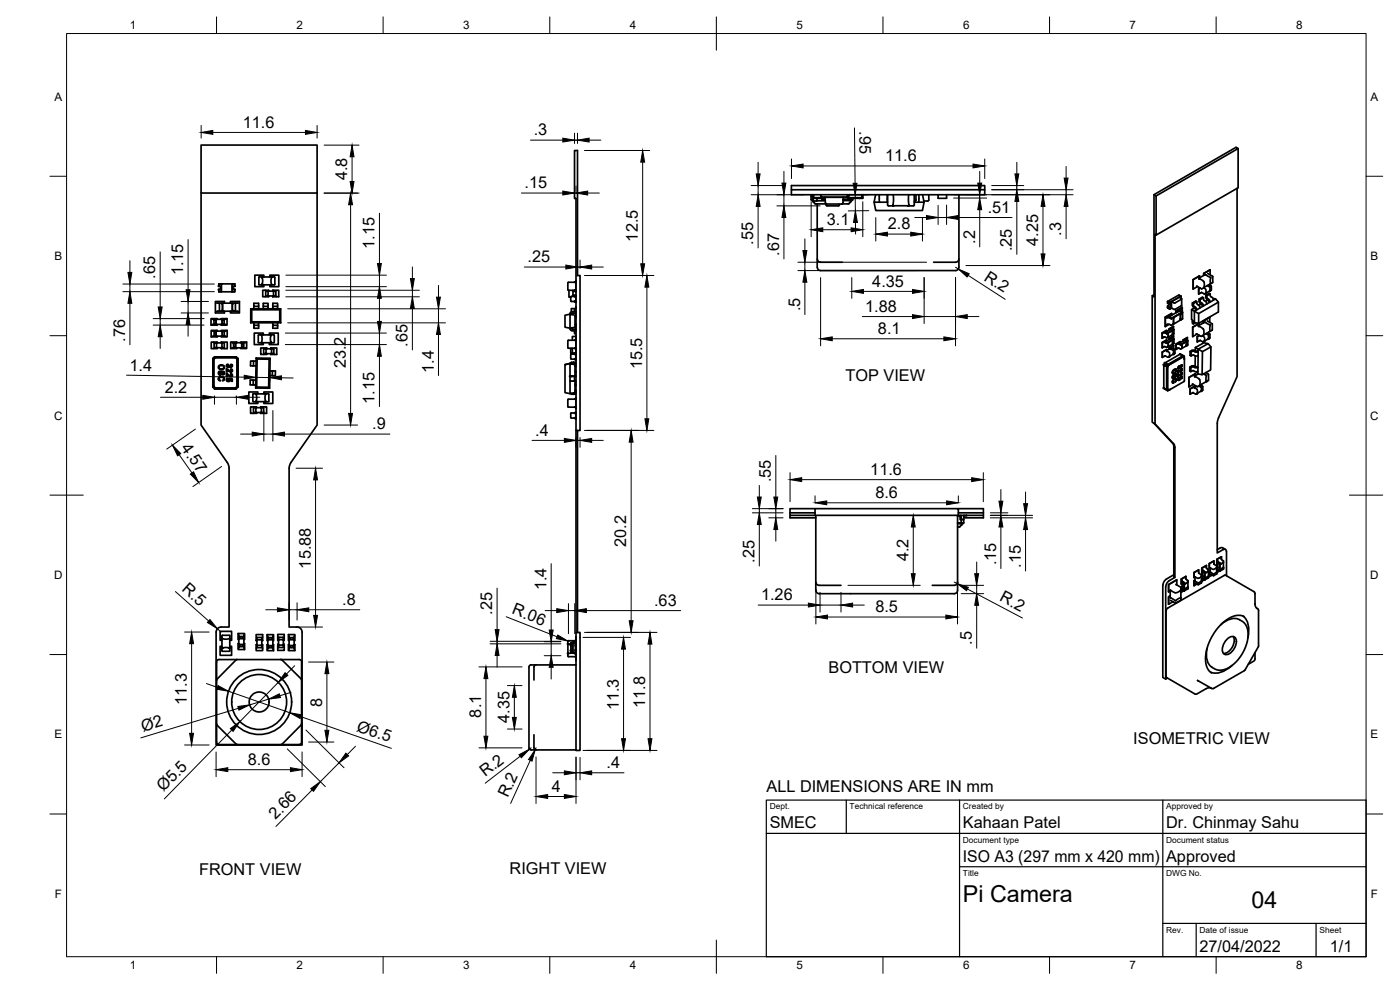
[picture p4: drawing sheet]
<svg xmlns="http://www.w3.org/2000/svg" width="420mm" height="297mm" viewBox="0 0 420 297" stroke-linecap="round" stroke-linejoin="round" font-family="sans-serif">
<defs><g id="words">
<g font-size="7">
<text x="289" y="270.6">Pi Camera</text>
<text x="375.6" y="272.3">04</text>
</g>
<g font-size="4.9">
<text x="72.9" y="38.3">11.6</text>
<text x="160.2" y="40.6">.3</text>
<text x="257.9" y="39.3" transform="rotate(89 257.9 39.3)">.95</text>
<text x="265.6" y="48.3">11.6</text>
<text x="104.2" y="54.1" transform="rotate(-90 104.2 54.1)">4.8</text>
<text x="157.4" y="56.5">.15</text>
<text x="296.4" y="63.8">.51</text>
<text x="248.1" y="67.5">3.1</text>
<text x="266.5" y="68.8">2.8</text>
<text x="318.5" y="70.7" transform="rotate(-90 318.5 70.7)">.3</text>
<text x="112.4" y="74.7" transform="rotate(-90 112.4 74.7)">1.15</text>
<text x="191.4" y="72.5" transform="rotate(-90 191.4 72.5)">12.5</text>
<text x="226.1" y="73.4" transform="rotate(-90 226.1 73.4)">.55</text>
<text x="233.8" y="76.7" transform="rotate(-90 233.8 76.7)">.67</text>
<text x="292.6" y="73.1" transform="rotate(-90 292.6 73.1)">.2</text>
<text x="303.7" y="75.4" transform="rotate(-90 303.7 75.4)">.25</text>
<text x="311.6" y="73.8" transform="rotate(-90 311.6 73.8)">4.25</text>
<text x="46.6" y="83.6" transform="rotate(-90 46.6 83.6)">.65</text>
<text x="55" y="82.6" transform="rotate(-90 55 82.6)">1.15</text>
<text x="158.3" y="78.7">.25</text>
<text x="295.1" y="83.9" transform="rotate(33 295.1 83.9)">R.2</text>
<text x="261.8" y="86">4.35</text>
<text x="240.1" y="93.5" transform="rotate(-90 240.1 93.5)">.5</text>
<text x="259.7" y="93.5">1.88</text>
<text x="263.5" y="100.2">8.1</text>
<text x="37.5" y="102.5" transform="rotate(-90 37.5 102.5)">.76</text>
<text x="122.3" y="104" transform="rotate(-90 122.3 104)">.65</text>
<text x="38.9" y="111.2" transform="rotate(1 38.9 111.2)">1.4</text>
<text x="103.8" y="110.5" transform="rotate(-90 103.8 110.5)">23.2</text>
<text x="130.2" y="111.8" transform="rotate(-90 130.2 111.8)">1.4</text>
<text x="192.7" y="110.8" transform="rotate(-90 192.7 110.8)">15.5</text>
<text x="49.4" y="117.8">2.2</text>
<text x="253.7" y="114.2">TOP VIEW</text>
<text x="112.4" y="121.1" transform="rotate(-90 112.4 121.1)">1.15</text>
<text x="111.7" y="128.8">.9</text>
<text x="160.6" y="130.7">.4</text>
<text x="54.2" y="134.5" transform="rotate(55 54.2 134.5)">4.57</text>
<text x="261.2" y="142.5">11.6</text>
<text x="231.4" y="144.7" transform="rotate(-90 231.4 144.7)">.55</text>
<text x="262.7" y="149.4">8.6</text>
<text x="188" y="164.2" transform="rotate(-90 188 164.2)">20.2</text>
<text x="93.2" y="170.6" transform="rotate(-90 93.2 170.6)">15.88</text>
<text x="226.4" y="168.9" transform="rotate(-90 226.4 168.9)">.25</text>
<text x="272.7" y="168.4" transform="rotate(-90 272.7 168.4)">4.2</text>
<text x="298.9" y="169.6" transform="rotate(-90 298.9 169.6)">.15</text>
<text x="306.3" y="170.4" transform="rotate(-90 306.3 170.4)">.15</text>
<text x="54.4" y="177.1" transform="rotate(42 54.4 177.1)">R.5</text>
<text x="164" y="177.1" transform="rotate(-90 164 177.1)">1.4</text>
<text x="102.7" y="181.5">.8</text>
<text x="147.7" y="184.5" transform="rotate(-90 147.7 184.5)">.25</text>
<text x="153.4" y="184.1" transform="rotate(22 153.4 184.1)">R.06</text>
<text x="196.3" y="181.7">.63</text>
<text x="228.4" y="180.1">1.26</text>
<text x="262.7" y="183.7">8.5</text>
<text x="299.8" y="180.1" transform="rotate(28 299.8 180.1)">R.2</text>
<text x="291.7" y="193.5" transform="rotate(-90 291.7 193.5)">.5</text>
<text x="248.6" y="202">BOTTOM VIEW</text>
<text x="56" y="211.5" transform="rotate(-90 56 211.5)">11.3</text>
<text x="96.6" y="212" transform="rotate(-90 96.6 212)">8</text>
<text x="144.4" y="215.3" transform="rotate(-90 144.4 215.3)">8.1</text>
<text x="185.7" y="213.1" transform="rotate(-90 185.7 213.1)">11.3</text>
<text x="193.6" y="212.4" transform="rotate(-90 193.6 212.4)">11.8</text>
<text x="43" y="219.6" transform="rotate(-17 43 219.6)">Ø2</text>
<text x="106.8" y="219.2" transform="rotate(19 106.8 219.2)">Ø6.5</text>
<text x="152.9" y="216.9" transform="rotate(-90 152.9 216.9)">4.35</text>
<text x="340.1" y="223.2">ISOMETRIC VIEW</text>
<text x="74.4" y="229.5">8.6</text>
<text x="145.6" y="233.3" transform="rotate(-38 145.6 233.3)">R.2</text>
<text x="182" y="230.5">.4</text>
<text x="49.1" y="237.8" transform="rotate(-46 49.1 237.8)">Ø5.5</text>
<text x="152.4" y="239.6" transform="rotate(-65 152.4 239.6)">R.2</text>
<text x="165.6" y="237.6">4</text>
<text x="230" y="237.7">ALL DIMENSIONS ARE IN mm</text>
<text x="82.6" y="246.1" transform="rotate(-45 82.6 246.1)">2.66</text>
<text x="231" y="248.5">SMEC</text>
<text x="289" y="248.5">Kahaan Patel</text>
<text x="350" y="248.5">Dr. Chinmay Sahu</text>
<text x="59.8" y="262.5">FRONT VIEW</text>
<text x="153" y="262.2">RIGHT VIEW</text>
<text x="289" y="258.6">ISO A3 (297 mm x 420 mm)</text>
<text x="350" y="258.6">Approved</text>
<text x="360" y="285.5">27/04/2022</text>
<text x="399.1" y="285.7">1/1</text>
</g>
<g font-size="3.5">
<text x="39" y="8.8">1</text>
<text x="89" y="8.8">2</text>
<text x="139" y="8.8">3</text>
<text x="189" y="8.8">4</text>
<text x="239" y="8.8">5</text>
<text x="289" y="8.8">6</text>
<text x="339" y="8.8">7</text>
<text x="389" y="8.8">8</text>
<text x="16.3" y="30.2">A</text>
<text x="411.3" y="30.2">A</text>
<text x="16.3" y="78">B</text>
<text x="411.3" y="78">B</text>
<text x="16.2" y="125.9">C</text>
<text x="411.2" y="125.9">C</text>
<text x="16.2" y="173.7">D</text>
<text x="411.2" y="173.7">D</text>
<text x="16.3" y="221.6">E</text>
<text x="411.3" y="221.6">E</text>
<text x="16.4" y="269.4">F</text>
<text x="411.4" y="269.4">F</text>
<text x="39" y="290.8">1</text>
<text x="89" y="290.8">2</text>
<text x="139" y="290.8">3</text>
<text x="189" y="290.8">4</text>
<text x="239" y="290.8">5</text>
<text x="289" y="290.8">6</text>
<text x="339" y="290.8">7</text>
<text x="389" y="290.8">8</text>
</g>
<g font-size="2.5">
<text x="231" y="242.9">Dept.</text>
<text x="255" y="242.9">Technical reference</text>
<text x="289" y="242.9">Created by</text>
<text x="350" y="242.9">Approved by</text>
<text x="289" y="252.8">Document type</text>
<text x="350" y="252.8">Document status</text>
<text x="289" y="262.9">Title</text>
<text x="350" y="262.9">DWG No.</text>
<text x="350" y="279.9">Rev.</text>
<text x="360" y="279.9">Date of issue</text>
<text x="396" y="279.9">Sheet</text>
</g>
</g></defs>
<!-- layer: Visible -->
<g fill="none" stroke="#000" stroke-width=".51">
<path d="M60.3 57.9v69.6l7.9 11.3 .5 1.7v47.6h-2.3M60.3 43.5h34.9v14.4h-34.9zM95.2 57.9v69.6l-7.9 11.3-.5 1.7M237.5 56.9v-1.2h58v2.7h-58v-1.5h58M243.4 58.4v.5h.6h-.6v1M243.9 58.4l.2 1.1M244 59.5l.2 .8 1-.1M244 59.9h-.6l.7 .3M244.1 59.5h.7M245 59.5l-.9-.2v-.9v.9h2.6h-1.8l.1 .2h1.7M245.3 59.5l-.2 .7h2.6M246.3 58.4v.8h1.3"/>
<path d="M246.4 58.4v.8h7.9v-.8v.8h-1.2M246.7 59.2v.8h.9M246.9 59.2v.6h.7h-.7zM247.6 59.2h5.5l-.2 1.8-.3 .2h-4.7zM247.6 59.2h.1M254.7 59.3h4v-.9v.9h-.7v.2h.7M254.7 59.3h3.3l-.1 .2h-3.1zM254.7 59.9h.5l-.2 .3h-2M254.7 59.5h.1M254.7 59.3v.6M254.7 59.9l-1.4 .1v-.2h1.2v-1.4v1.4h-1.5h.3l-.3 .2M255 58.4l-.3 .9"/>
<path d="M255.2 59.5v.4h.7l-.2 .3h-.7M255.9 59.5v.4M257.9 59.5h.1M258.9 58.4v1.1h-.2zM262.8 58.4l-.5 2.3h1.6M263.9 58.4v2.3h2.4v-2.3M266.4 58.4v3.1l.3 .3M268.1 58.4l-.1 3.3M272.7 58.4l.1 3.3M274.4 58.4v3.2l-1.9 .2M274.9 58.4v1.6l-.1 .3h-.4M275.8 58.4v2.3h-1.4"/>
<path d="M276.9 58.4l.4 2.3h-1.5M278.7 58.4v1.8l-1.4 .1M281.5 58.4v1.1h2.6v-1.1M287.8 58.4v21a1.45 1.45 0 0 1-1 1.8h-40.5M346.3 58.4l.7 .4v11.7l-.4-.1v56.8l5.6 5.9M347 58.8l24.6-14.2-.7-.4-24.6 14.2v30.6l-.5-.3v38l.5 .3M371.3 56.5v56.5l-5.6 12.3-.4 1.7M371.6 44.6v11.7l-24.6 14.2M243.9 60.2l.3 .4M244.2 60.7l.5 .5h3.2v.4l.3 .2h3.4l.3-.3M245.3 61.2v18.2a1.44 1.44 0 0 0 1 1.8M245.3 77.7a1.01 1.01 0 0 0 1 1"/>
<path d="M246.3 78.7h6.5M251.9 61.2v.3M252.8 61.2h1.9M253.2 60h.1M255.2 60.7l-.5 .5M255.4 60.2v.2M255.4 60.4l-.2 .2M262.3 60.7l.5 2.5h14l.5-2.5M266.3 60.7h.1M266.7 61.8h1.6M268 61.7h.1M268 61.7h4.8"/>
<path d="M268.3 61.7v.1M272.5 61.7h.1M272.8 61.7h.1M287.8 77.7a1.06 1.06 0 0 1-1.3 1h-6.3M63.6 95.7l1.1 .1v1.5h-.5v-1.5M63.6 99.2l1.1 .1v1.6h-.4v-1.6M64.2 97.3l-.6 .1M64.7 97.3h.1M64.7 95.8h.1M64.7 99.3l.1 .3M64.7 95.8v.2M64.7 97.1v.2"/>
<path d="M65 90.9l1.7 .1v2.4h-.9v-2.4M65 97.3l.1 .1M65.1 95.7l-.1 .1M65.2 95.8v-.2h-1.9v1.9h1.9v-.2M65.2 99.3v-.2h-1.8v2h1.8v-.2M65.2 99.2l-.1 .1M65.7 87.5h.7v-2.3h-.7v.6a.53 .53 0 0 1 .5 .6 .53 .53 0 0 1-.5 .5v.7h.7M65.8 93.4l-.8 .1M66.3 95.8v-.2h1.8v1.9h-1.8v-.2M66.4 95.7v.1M66.4 99.3v-.2h1.8v2h-1.8v-.2M66.4 99.2l.1 .1"/>
<path d="M66.4 85.2h3.3v2.4h-3.3zM66.4 85.2h-.7M66.4 97.3v.1M66.7 93.4l.2 .1M66.7 95.8h-1.9v1.5h1.9M66.7 99.3h-1.8v1.6h1.8M66.7 95.8v1.5M66.7 97.3h.1M66.7 95.8h.1M66.7 91v.3M66.7 93.1v.3M66.7 95.8v.2"/>
<path d="M66.7 97.1v.2M66.8 99.3v1.6M66.8 99.3h.1M66.8 99.3v.3M66.8 95.8h.5v1.5h-.5l-.1-.2zM66.8 99.3h.5v1.6h-.5l-.1-.3zM66.9 90.9l-.2 .1M67.3 97.3l.6 .1M67.4 91v-.5h-2.8v3.4h2.8v-.5M67.9 95.7l-.6 .1M67.9 99.2l-.6 .1M69.2 91v-.5h2.7v3.4h-2.7v-.5"/>
<path d="M69.6 90.9l-2.8 .1v2.4l2.8 .1M69.7 85.2h.7l.1 .6a.54 .54 0 0 0-.6 .6 .54 .54 0 0 0 .5 .5v.6h-.7v-2.3h.7M69.8 91v2.4M69.8 93.4h.1M69.8 91h.1M69.8 91v.3M69.8 93.1v.3M69.8 91h.9v2.4h-.9l-.1-.3zM70.4 87.5l-.7 .1M70.7 93.4l.9 .1M71.6 90.9l-.9 .1M75.2 96.8v-4.1h9v4.1"/>
<path d="M75.2 92.7l.3 .2h8.4l.3-.2M75.2 96.8h9M75.5 92.9v3.6l-.3 .3M75.5 96.5h8.4M76.2 91.9v.8M76.2 96.8v.8h1.4v-.8M76.2 97.6v.9h1.4v-.9M77.6 91.9v-.9h-1.4v.9h1.4v.8M78.6 83.2h.1M78.7 83.3l.1 1.2-.2 1M78.7 83.1h-1v2.3h4.7v-2.3h-1M78.7 85.5h-.1"/>
<path d="M79 92.7v-.8h1.5v.8M79 91.9v-.9h1.5v.9M79.2 83.1v-.5h-2.7v3.4h2.7v-.5M79.7 88.6l.8 .2M80.4 87.5v1.1M80.4 87.3l-.6 .1-.1 1.3M80.5 87.3h.1M80.6 87.3v-.2h-1.8v1.9h1.8v-.2M81 83.1v-.5h2.7v3.4h-2.7v-.5M81.5 83.3l-.2 1.1 .2 .9M81.5 85.4l-.1 .1M81.5 83.2h-2.9"/>
<path d="M81.9 87.3v-.2h1.8v1.9h-1.8v-.2M81.9 92.7v-.8h1.4v.8M81.9 91.9v-.9h1.4v.9M81.9 96.8v.8h1.4v.9h-1.4v-.9M82.1 88.8h.1M82.1 87.3l.7 .1v1.3M82.1 87.3h-.1M82.1 87.3l-1.7 .2M82.1 87.3v1.3M82.1 88.7v.1M82.8 88.6l-.2 .2-2.2-.1M83.3 96.8v.8"/>
<path d="M83.9 92.9v3.6l.3 .3M170.4 84.9v2M170.4 86.9l.2 .2h2l.2 .3M170.8 87.1v2.1h.5M171.3 89.1v1.2l.2 .2M171.5 90.5h1M171.5 88.9h1M171.5 88.9l-.2 .2M171.5 98.4l.2 .3 1 .2 .2 .5M171.5 94.3v.1M171.7 99.2h.4M171.8 98.3v.5"/>
<path d="M172 87.1v1.8M172 87.4h.8M172 88.5h.9M172.1 99.2l.3 .3M172.4 99.5v.6h.5M172.4 93.2l-.1 .3-1.1 .2-.1 .6-1.5 .3v3.6l1.5 .3v-4.2l1.5 .3v3.6l-1.5 .3 .1 .5 .5 .2M172.5 90.5h.2zM172.5 90.5l.3 .2M172.5 88.9l.3-.2zM172.6 95l.2 .1M172.7 88.9h-.2M172.7 99h.1"/>
<path d="M172.8 97.3l-.2 .1M172.8 92.5l-1.3 .1v1M172.8 84.4l-.2 .3 .2-.3-.2 .3h-2l-.2 .2M172.8 99.2h.1M172.8 93.6l.1 1.9M172.8 90.7h.1M172.9 97.2l-.1 1.9M172.9 92.6h-.5v.6M172.9 84.2v3.4M172.9 88.7l-.1 2M172.9 92.1l-.1 .5M172.9 93.4l-.4 .5-.8 .1-.2 .3"/>
<path d="M346.3 88.4l-.5 .3M348.8 99.9v1.6M349 99.9l.9 .1M349.6 99.7l2-1.1 .6 .3-2 1.2zM349.8 100l.3 .1M350.1 99.4l-.5 .3 1 .4M350.1 99.4l-.1-.2-1.2 .7v1.6l.7-.4M350.1 99.2l-1.3 .7M350.1 99.3v.1M350.4 90.5l.6 .3 .6-.3-.6 .4zM350.4 90.5v.5l.6 .3M350.4 92.4h.1"/>
<path d="M350.4 92.4l.6 .3M350.4 90.5l.6 .3M350.5 99.9h.1M350.5 100l-.3 .1M350.7 95.1l3.3-1.9 .8 .5-3.3 1.9zM350.8 91.2l-.4 .6M350.9 98.7v.3v-.3l1.3-.8zM350.9 97.3l-1.2 .7M350.9 98.8l.1 .1M351 92.2v.5M351 92.2l-.6-.4v.5M351 98.9h.1"/>
<path d="M351 90.9v.4M351.1 91.3l.3 .3-.3 .6M351.1 98.9l.5-.3 .6 .3-.3 .2 .1 1.3M351.2 97.4l-.6-.1-.7 .2M351.3 94.8l-.6 .3 .8 .5 .5-.3 .2 .2M351.3 94.7v.1M351.3 94.6v.2M351.6 90.5v1.9l-.6 .3-.6-.4M351.6 92.4l-.6 .3M351.6 90.5l2.3-1.3 .7 .5-2 1.2zM351.6 92.4h.1M351.6 94.6v-.5l-1.9 1.1v2.8"/>
<path d="M351.6 94.1l-1.9 1.1v2.8M351.8 98.4l.5 .5-.3 .2M351.9 99.2l-1.3 .7v1.3l1.3-.8v-1.3l-1.4 .8M351.9 99.1l.1 .2M352 98.2l-.2 .2M352.1 95.3l-.6 .3-.5-.2h-1.1M352.1 95.5v1.8l-.5 .3-.4-.2M352.1 97.2h.1M352.1 97.9l.1 .9M352.3 98.9v1.2l-.3 .3M352.9 93.3v.5M353.2 93.5l.2 .1"/>
<path d="M353.4 93.6h.1M353.4 93.6l.6-.4 .8 .5-.5 .3v1.8M353.9 89.2l.5-.3zM354.3 94.1l-2.1 1.2v1.9l2.1-1.2-.1-2-2 1.3M354.3 95.8l.1 .2M354.3 96h.1M354.3 94l.1 .3M354.4 93v.3l.5 .4M354.4 88.9l-.6-.4-3.4 2M354.4 88.9l-3.4 1.9M354.4 88.9l-.1 .5M354.6 92.7l-.2 .3"/>
<path d="M354.6 89.7v2l-2 1.1-1-.4M354.8 92.2l-1.9 1.1v.6M354.8 92.2v1.4M354.8 92.2l-1.9 1.1M354.9 93.7l-.5 .3M354.9 95.7l-.5 .3M354.9 93.7v2M354.9 95.6v.1M357.6 92.9v2.9l.9 1M357.8 90.9l1.1-.6 .3 .2v.6l.7 .6 .2 .7M357.8 91.5v-.6l.4 .2v.5M357.8 96.4v.6l.4 .2 .1-.6"/>
<path d="M357.9 91.5l.4 .7M357.9 98.2l.1 2.8M357.9 96.2v.2M358 98.2l1.9-1.1-2 1.1v2.8M358.1 83.9v2.8M358.1 83.9l1.9-1.1-1.9 1.1v2.8l1.3-.7M358.2 91.6l.2 .3M358.3 92.3l.4 .2 .1 .4M358.4 92l.5 .3 .2 .5M358.8 96.9l-.6 .3M359.1 85.9l1.5 .8 .7-.4M359.1 92.9v.1"/>
<path d="M359.2 90.5l-1 .6M359.7 97.7v.1M359.7 97.8l1.5 1v1.7M359.7 94.1v2.9l-1.2-.2M359.9 89.7l1-.5 .3 .1 .1 .8 .4 .3M359.9 97.1v.5M360 82.8v.6M360.1 86.4l-.4 .2v1.6M360.2 86.4l-.5 .2 .1 1.6M360.2 90.4v-.5l-.3-.2v.9l.7 .7M360.2 90.4l.7 .7 .2 .7M360.5 91.2l-.7 .4"/>
<path d="M360.6 87.7l-.9 .5M360.6 91.2l.2 .5M361.2 89.3l-1 .6M361.2 82l2-1-2 1v.6zM361.2 86.3l.7 .6v1.1l-.4 .2-1-.5M361.5 96.7l-1.8 1M361.6 82.4l-1.8 1.1 1.5 1 .1 .9-.1 .9M361.6 96.7l-.2 .1M361.6 96.7l1.6 .9M361.7 90.4l.4 .8M361.7 82.4l-.2 .2M361.7 82.4l1.6 .9"/>
<path d="M361.9 88.6l1-.6 .3 .2v.5M362.3 89.9l.4 .3 .1 .4M362.3 85.7l.8 .5 .1 1-1.3 .8M362.4 96.3l1.4 1v1.7l-.6 .4M362.4 89.6l.5 .4 .2 .5M362.4 99.8l.6 .4M362.4 89.6l-.2-.8-.3-.2v.9l.4 .4M362.5 82l1.4 .9 .1 1.8M362.5 90.1l-.7 .4M362.7 99.6v.4M362.8 85.4l.8 .6M363 95.2l-1.9 1.1v.6"/>
<path d="M363.1 95.2v1.5M363.1 90.5v.2M363.2 85.2v.4M363.2 81v1.5M363.2 97.6v1.7M363.2 99.4l-2 1.1M363.2 88.2l-1 .6M363.2 97.6h.1M363.2 88.6l.2 .4M363.2 99.3v.1M363.3 83.4v1.7M363.3 85.1l-2 1.2"/>
<path d="M363.3 83.3v.1M363.3 85.1h.1M363.4 89l.6 .4 .2 .7M363.5 86v.9M363.6 86.9l-.5 .4M363.9 84.8l-.6 .3M364 84.7l-.1 .1M364 89.5l.8 .2-6.3 3.7-.9-.5 .9-.5M364.8 89.7l.9 1-6 3.4-1.2-.7v3.4M365.7 90.7v2.9l-6 3.4M63.9 107.5l.2 .2M63.9 107.5v8.7l.2-8.5"/>
<path d="M63.9 116.2l.5 .5M64.1 116.1l.4 .4M64.3 100.9l-.7 .1M64.3 107.1h6.7zM64.4 107.1l-.5 .4M64.4 107.5l.4-.1h5.7l.4 .1 .2 8.3-.2 .4-.4 .2h-5.7l-.4-.2-.2-.4v-7.8zM64.5 116.5l6.5 .2h-6.7zM64.5 107.2l-.4 .4M64.8 100.6l-.1 .3M64.9 102.9v1.4M64.9 102.9h1.8M65 102.9l-.7 .1v1.2l.7 .2"/>
<path d="M65 102.9h.1M65 104.3v.1M65.1 100.9l.1 .1M65.2 102.9v-.3h-1.8v2h1.8v-.3M65.6 113.3l.7-.3 .8 .2 .3 .7-.6 .4 .4-.6a.66 .66 0 0 0-.8-.6 .66 .66 0 0 0-.5 .9l.3 .1-.1 .2-.5-.3zM65.7 111.5l.4-.1-.4 .6 .3 .3h.3l.5-.9 .4 .1 .2 .5a.34 .34 0 0 1-.2 .3 .34 .34 0 0 1-.4 0l.4-.3-.2-.4-.3 .1-.4 .8h-.5l-.3-.4zM65.7 109.8l.4-.3h.8l.4 .4v.5l-.4 .4h-.9l-.4-.4zM65.8 109.9l.6-.2 .7 .2-.1 .6-.7 .2a.51 .51 0 0 1-.5-.8zM66.4 102.7l1.8-.1v2h-1.8v-.3M66.4 102.8v.1M66.4 102.7v.1M66.5 100.9l-.1 .1"/>
<path d="M66.6 104.4h.1M66.6 102.9h.7v1.4h-2.4M66.6 102.9h-.1M66.7 102.9v.1M66.7 104.2v.1M66.7 103v1.2M66.8 100.9h.1M66.8 100.6v.3M67.3 100.9l.6 .1M67.9 112.1l1.5 .7 .2-.3-.4-.2a.33 .33 0 0 1 .4 0 .33 .33 0 0 1 .2 .4l-.2 .3-.4 .1-1-.7v.7h-.3zM67.9 110.7l1.1 .7h.5l.1-.3-.4-.2a.34 .34 0 0 1 .5 0 .34 .34 0 0 1 0 .4l-.5 .3-1-.7v.7h-.3zM68 113.7l.4-.2-.3 .6 .5 .2 .3-.2-.1-.6 .9 .2v.7h-.2v-.6h-.4l-.2 .6h-.7l-.3-.2z"/>
<path d="M68.1 109.4l.3-.1-.3 .4 .2 .3h.4l.1-.4 .7 .3 .1-.2-.3-.4 .4 .2v.4l-.4 .3-.4-.3-.6 .3-.4-.3zM69.5 102.8h1.1v1.6h-.5v-1.6M70.1 104.4l-.6 .1M70.6 102.8l.1 .3M70.7 104.1l-.1 .3M70.8 107.2l.5 .4M70.9 104.4l.1 .1M71 107.1l.4 .4M71 102.8h-.1M71 102.8v-.2h-1.8v2h1.8v-.2M71.3 116.1l-.5 .4M71.4 107.5l-.2 .2"/>
<path d="M71.4 107.5v8.7l-.2-8.5M71.4 116.2l-.4 .5M72.2 102.8v-.2h1.8v2h-1.8v-.2M72.2 102.8h.1M72.3 104.4l-.1 .1M72.6 102.8h-1.9v1.6h1.9M72.6 102.8v1.6M72.6 104.4h.1M72.6 102.8h.1M72.6 102.8v.3M72.6 104.1v.3M72.7 102.8h.5v1.6h-.5l-.1-.3z"/>
<path d="M73.2 104.4l.5 .1M73.7 102.8h-.5M76 115.5h.7M76 114h-.9v1.5h.9v-1.5l.8 .1M76.1 108.3h-.9v1.5h.9M76.9 108.4l-.8-.1v1.5h.7M76.9 107.4l4.2 .1-.2 9-4.2-.1M76.9 107.4l.3 .3 3.6 .1M76.9 107.4l-.2 9M76.9 118.1l.1 1.2-.2 1.2 2.9-.1M76.9 118.1h.1M77.2 107.7l-.2 8.4"/>
<path d="M77.4 118.2v-.6h-2.7v3.5h2.7v-.6M77.5 100.7v2M77.5 102.7l.2 .2M77.7 100.5h4.4l.2 .1M77.7 100.5l-.2 .1M78.4 100.5h.2M78.5 102.7v.1M78.5 100.5v.1M78.5 100.6h.1M78.5 102.7h.1M78.5 100.6l.2 .8-.2 1.3M78.6 102.8l-.2 .1"/>
<path d="M79 100.5v-.6h-2.7v3.5h2.7v-.6M79.2 118.2v-.6h2.7v3.5h-2.7v-.6M79.6 118.2l.1 .1M79.7 118.3l-.2 .9 .2 1.2M79.7 118.3h.1M79.8 104.7h1.7v1.4h-1.7zM79.8 104.6l-.7 .2v1.2l.8 .1M79.8 104.6h.1M80.1 104.7v-.3h-1.8v1.9h1.8v-.2M80.6 116.2l-3.6-.1-.3 .3M80.8 100.5v-.6h2.7v3.5h-2.7v-.6M81 111.3h.8l-.1 1.4h-.7"/>
<path d="M81.1 107.5l-.3 .3-.2 8.4 .3 .3M81.2 102.8l.1 .1M81.3 104.7v-.3h1.8v1.9h-1.8v-.2M81.3 102.9h.1M81.3 100.6l-.1 .8 .1 1.3M81.3 100.5v.1M81.3 102.7v.1M81.3 102.7h.1M81.4 100.6h-.1M81.4 100.5h-.2M81.4 104.7h.8l-.1 1.4h-.6M81.4 106.1h.1"/>
<path d="M81.8 111.3h.9l-.1 1.4h-.9M82.3 100.7v2M82.3 102.7l-.2 .2h-4.4M170.4 102.3v2M170.4 119.9v2.1M170.4 104.3l.2 .2h2l.2 .3M170.6 102.1l-.2 .2M171.1 112.9h1.8h-.5M171.1 114.3h1.3M171.1 114.3v3.8l1.5-.3v-3.4M171.1 109l-1.5 .4v8.4l1.5 .3M171.1 109l-1.5 .4"/>
<path d="M171.1 109l1.5 .4M171.2 109h.2M171.2 109h-.1M171.4 109.1l.1-.4v.4M171.4 104.5l-.1 1.3 .2 .2M171.5 106h1M171.5 107.8h1M171.5 106.2h1M171.5 106.2l-.2 .2v1.2l.2 .1M171.5 112.9h.3M171.5 118v.3l-.1-.2M171.5 118.3h1.4"/>
<path d="M171.5 108.7h1.4M171.6 109.1h1.3M171.8 104.5v1.5h.9M172.1 117.9v.4M172.1 108.7v.6M172.1 112.9h.3M172.3 109.3h.6M172.4 117.8h.5M172.4 112.9v1.5h.5M172.5 106l.2 .1M172.5 107.8h.2zM172.5 106l.3 .1"/>
<path d="M172.5 107.8l.3 .2M172.5 106h.2M172.6 115.6l.3 .1h-.3M172.6 109.4l-1.5-.3v5.2M172.6 109.9h.3M172.6 109.4v3.5M172.6 117.7h.3M172.7 106.2h-.2M172.7 106.2l.1-.2-.3 .2M172.7 109.3v.6M172.7 111.4v1.5M172.7 114.4v1.2"/>
<path d="M172.7 117.1v.6M172.7 115.3h.2M172.7 111.7h.2M172.8 100.9l-1 .1v1.1M172.8 105l-.1 1M172.8 119.4l-.3 .4 .3-.4-.3 .4-1.9-.1-.2 .2M172.8 101.8l-.3 .3 .3-.3-.3 .3h-1.9M172.8 108h.1M172.9 100.7l-.1 .9M172.9 119.2v3.5M172.9 101.6v3.4M172.9 106l-.1 2"/>
<path d="M172.9 110h-.3M172.9 117.1h-.3M172.9 111.4h-.3M348.8 102.8v1.6M349 101.3l.5-.2 .6 .3M349 102.8l1.2 .2 .3-.2M349.2 109.4l.5 .3M349.2 116.4l.5 .4M349.3 116.3l-.1 .1M349.5 108.8l.5 .4M349.5 108.8l-.3 .6M349.5 104l-.7 .3"/>
<path d="M349.6 102.6l2-1.2 .6 .4-2 1.1zM349.6 106.8h.1M349.7 106.8l-.9 .4M349.7 116.8l.7 .4 .4-.2M349.7 109.7l-.4-.1v6.8l.4 .4M349.7 109.7l.4 .2M349.7 106.8l.7 .4M350 109.2l.4 .2M350 109.1l-.3 .6M350.1 102l-1.3 .8v1.5M350.1 102v.3M350.1 104.9v.1"/>
<path d="M350.1 104.9l-1.3 .7v1.6M350.1 105.2l.9 .7v1l-.4 .3M350.1 102.3l-.5 .3 1 .4M350.1 102.1l-1.3 .7M350.1 102.1v.2M350.1 105v.2M350.1 109.9l.2 .2M350.1 109.9v7.2l.2-.1v-6.9M350.1 104.9h.1M350.1 117l.4 .2M350.1 100.1h.1M350.3 116.9l.3 .2"/>
<path d="M350.4 109.4l4.7-2.7v.2l-4.5 2.6zM350.4 110.3v6.3M350.4 110.2l.5-.7 4-2.3 .5 .1v7l-4.2 2.5M350.4 116.6l.3 .4 .5-.2M350.5 109.4l-.4 .5M350.5 100.1l.1 .9-.5 .4M350.5 101.1l.1 .1M350.5 102.8h.1M350.5 102.9l.1 .9a.61 .61 0 0 1-.5 .4 .61 .61 0 0 1-.6-.2l-.5 .1M350.5 104h.1M350.6 107.2h-.1M350.6 109.5l-.3 .6"/>
<path d="M350.9 101.5v.3v-.3l1.3-.7zM350.9 104.4l.1 .1M351 101.6l.1 .1M351 104.5v.2M351 116.8h.2M351.1 101.7l.5-.3 .6 .4-.3 .3M351.1 101.7h.1M351.3 104.6l.9 .6M351.3 104.6l-1.2 .6M351.7 104.3l.9 .7v1l-.5 .3M351.9 100.3h.1M351.9 100.2l.1 .2"/>
<path d="M351.9 102.1l.1 1.1M351.9 102l-1.3 .8v1.2l1.3-.7v-1.4l-1.4 .9M351.9 114.5l.4 .2M351.9 111.7l.1 .2M351.9 103.2h.1M351.9 103.1l.1 .1M351.9 101.9l.1 .3M352 114.7h.1M352 101l-.1 .4 .4 .4M352 111.9h.1M352.1 111.2l.5-.3 .3 .1-.2 .6-.6 .3-.2-.2zM352.2 100.8v.9"/>
<path d="M352.2 106.2l-1.2 .7M352.2 112.6l-.2 .3v.4M352.2 112.5l-.4 .5 .1 .5 .5-.3 .2-.7M352.2 105.2v1M352.2 104.7v-1l-1.3 .7v.3M352.2 103.7l-1.2 .7M352.2 114.7l-.3 .2M352.2 112.6l-.3 .5M352.3 103l-.3 .2M352.3 101.8l-.3 .2M352.3 101.8v1.2M352.3 103h.1"/>
<path d="M352.4 113.8l-.5 .7M352.4 111l-.5 .7M352.4 112l-.5 .1v-.7l.5-.5 .5-.2 .1 .7-.6 .6M352.4 113.8h.5l-.2 .8M352.7 114.6l.4-.6-.2-.4-1 .7v.5l.2 .1 .2-.2M352.8 110.9l-.4 .1M352.8 110.9h.1M352.8 113.8l-.7 .3-.1 .6M352.8 113.8h.1M352.9 112.4l-.3 .1-.3 .9-.4 .1M353 113.6l.1 .4-.4 .6M353 110.7l.1 .4-.2 .5-1 .5"/>
<path d="M353 112.2l.1 .4-.4 .5M353.1 112.4l-.4 .7 .3-.6h-.4M353.1 112.4l-.1-.2h-.3l-.5 1.1-.3-.2M353.2 103.2l.8 .1M353.6 104.5l-.7 .3M353.6 112.5l.1 .5M353.6 111.9l-.1 .1M353.6 111.3l.1 .6M353.6 110.3l.3-.5-.4 .6 .1 .2h.3M353.6 113l-.1 .1M353.6 111.9h-.1M353.7 112.5l.7 .1"/>
<path d="M353.7 110.5h.1M353.7 103.1l2-1.2 .6 .4-2 1.1zM353.8 113.3l-.1 .6M353.8 109.8l-.1 .7M354 104.5h-.5l-.3 .1M354 106.2l.7 .3zM354 106.2l.1 .1M354.1 113.3v.1M354.1 113.4h.1M354.2 110.2l-.6 .4M354.2 110.2l-.3 .4M354.2 102.5l-1.3 .7v1.6"/>
<path d="M354.2 102.5v.3M354.2 102.8h.1M354.2 102.6v.2M354.2 102.8l-.5 .3 .6 .3 .3-.1 .1 .2M354.2 102.5l-1.3 .7 .1 1.6M354.3 109.9l-.4 .5-.3-.1M354.4 112.6l.4-.4-.1-.4-.3 .1 .3 .1-.3 .5-.9-.2v.8l.1-.1M354.5 109.6h.1M354.6 113.1l-.3 .1-.3 .8-.4 .1M354.6 113.1l-.3 .1v.4l-.4 .4M354.6 112h-.2M354.6 110.8h-.2"/>
<path d="M354.6 112h.1M354.6 110.8h.1M354.6 113.6l.2-.7-.7 .3 .1 .4-.3 .3h-.3l.3-.6-.2 .2-.2 .6 .4-.1M354.6 113.1v.5M354.6 103.2l.2 .1M354.7 103.4v1.1M354.7 104.5l-.4 .2-.3-.1M354.7 106.5l-.6-.2-4.4 2.5M354.7 106.5l.7 .4M354.7 104.5h.1M354.7 111.8l.1 .4-.3 .4-.9-.1v.5M354.7 110.6l.1 .4-.3 .4-.9-.1v.6"/>
<path d="M354.7 109.5v.5l-.5 .2M354.7 112.9l-.1 .7M354.8 103.4l-.1 .1M354.8 110.8l-.5 .7-.6-.2M354.8 109.7l-.2 .4-.4 .1M354.8 110.9l-.1-.3-.3 .1 .3 .2-.3 .4-.9-.1v.8M354.8 109.7l-.3-.2 .2 .3-.3 .3-.2-.2 .1 .2M355 102l.1 .3M355.1 102.1l.6-.2 .6 .4-.2 .1 .1 .2M355.1 106.7l.3 .2M355.1 106.9l.3 .2M355.3 107.6l.2 .2"/>
<path d="M355.4 106.9v.2M355.4 107.1v.3M356.1 102.5l-1.3 .8v1.2l1.3-.8v-1.2l-1.7 1-.4-.2M356.1 103.6l.1 .1M356.1 102.4l.1 .2M356.2 102.6v1.1M356.2 101.5l-.2 .4 .4 .3M356.4 102.2l-.1-.9-1.3 .7v.3M356.4 101.3l-1.3 .7M356.4 102.3l-.2 .2M356.5 102.2v.1M356.5 102.3v1.2l-.3 .2"/>
<path d="M356.8 113.2v2.9M357.1 110.1v1.2l.3 .2 .5-.3 .9 .3h.6M357.1 105.4v1.2l.4 .2 .4-.2M357.1 116.7l.1 1.6M357.4 110.3v1.2M357.5 105.6v1.2M357.8 115.2l1.6 .8 .6-.4M357.9 106.6h.4M357.9 117.8l1.1 .4M358.3 106.6l.6 .2 .7-.1M358.4 116.2l.9 .8v1l-.3 .2M358.5 116v.3"/>
<path d="M358.5 116l-1.4 .7v1.6l.9-.5M358.5 116l-1.3 .7M358.5 105.2l.8 .1M358.5 112.8v.1M358.5 112.9l1.5 .9 .2 .8-.2 1M358.5 105.1a1.23 1.23 0 0 0-1.4 .3l.4 .2 .5-.3 .9 .4 .6-.1M358.7 112.1l-1.9 1.1v2.9l1.3-.8M358.7 112.1l-1.9 1.2M358.7 106.8v3.2M358.7 112.2v.5M358.8 104.3l2.5-1.4 1.3 .2-3 1.7M358.8 104.3l.8 .5"/>
<path d="M358.8 104.3l-.1 1M358.8 110l-.3-.2a1.23 1.23 0 0 0-1.4 .3l.3 .2 .7-.3 .7 .4 .6-.1M358.8 110h.4M359 100.1l1.5 .8 .7-.4M359.1 115.9l-.7 .4M359.3 100.2l-1.4 .8M359.3 105.3v.1M359.5 110.2l-.1 .1M359.5 111.4l-.1 .1M359.6 104.8l-.1 7.4-.5-.6M359.6 105.5l-.1 .1M359.6 112.2l-1.1 .6"/>
<path d="M359.8 115.8l.8 .4-.1 1.1M359.9 100.6l-.6 .4v1.6l.8-.5 1 .5 .4-.2v-1.2l-.6-.4M360 100.7l-.7 .3v1.6M360.2 115.5l.8 .5v1.1l-.5 .2M360.5 117.3l-1.2 .7M360.6 115.3v.4M360.9 105.5l-.1 6.9M361.2 112.2l.9 .6M361.9 111.8l.8 .6v1.7l-.7 .4M361.9 111.8h.1M361.9 100.1l.8 .4v1.1l-1.2 .7M362 114.5l-2 1.1"/>
<path d="M362.1 112.8v1.6M362.1 114.5h-.1M362.1 112.7v.1M362.1 114.4h.1M362.6 103.1l.8 1-.1 6.9-2.5 1.4-1.3-.2M363 100.2l.1 .1M363.1 100.4v1l-.5 .2M363.4 104.1l-2.5 1.4-1.3-.7M76.1 120.5l-.2-.1v-2.2l4.6-.1 .2 .2v2.1l-.2 .1M76.3 123.8h.5M76.3 122.3h.5M76.3 122.3l-.2 .2v1.1l.2 .2"/>
<path d="M76.8 122.3v1.5M76.8 122.3h1.7M76.8 122.3h.1M76.8 123.8h.1M76.9 120.5l-.8 .1M77 122.3v-.2h-1.8v1.9h1.8v-.2M78.2 122.3v-.2h1.8v1.9h-1.8v-.2M78.4 122.3l.7 .1v1.4h-2.3M78.4 122.3h.1M78.5 122.3l-.1 1.5M79.6 120.5l.9 .1M79.7 120.4h.1"/>
<path d="M170.4 122l.2 .2h2l.2 .3M171.5 125.4h1M171.5 123.9h1M171.5 123.9l-.2 .2v1.1l.2 .2M172.5 125.4l.2 .1zM172.5 125.4l.3 .3M172.7 123.9h-.2M172.7 123.9l.1-.2-.3 .2M172.7 123.8l-.2 .1M172.8 125.7h.1M172.9 129.2h1.2v-46.5h-.8v-37.5h-.9v14.3h.5v165.7h1.2v-35.4h-1.2M172.9 123.7l-.1 2"/>
<path d="M173.3 129.2v60.6M346.3 127l5.6 6 .4 .8v39.3l.3 .2M346.3 127l.3 .2M352.2 133.1l.4 1.2M352.6 134.3v39a4 4 0 0 0-2.5 1.9l-.2 .9-.1 27.7 .6-.4M365.3 127v38.9l2.1-1.1 .6 .4 .1 7.5M86.8 140.5v47.6h2.4a1.49 1.49 0 0 1 1.5 1.5M237.1 154.6h58M237.1 153.9h7.5M244.6 152.6h43v2M244.6 152.6h-7.5v2.8h7.7M244.6 152.6v2"/>
<path d="M244.8 154.6v22.5M287.4 154.6v21.7a1.45 1.45 0 0 1-1 1.8h-40.5a1.01 1.01 0 0 1-1-1M287.4 157.1h.8M287.6 152.6h7.5v2.8h-5.9M287.6 153.9h7.5M288.2 154.6v1.3h1v1M288.2 157.9l-.3 .2h-.5M288.3 157l.9-.1-.2 .2zM288.5 154.6v2.3h-1.1M288.5 157.6l-.3 .3M288.7 157.1l-.2 .5M289.2 154.6v1.3h-1v-1h-.8"/>
<path d="M289.6 154.7l-.4 .1 .5-.1M290.1 154.6l-.9 .1M244.9 174.6a1.06 1.06 0 0 0 1.2 1h6.3M287.4 174.6a1.06 1.06 0 0 1-1.3 1h-6.3M349 175.6v27.7l.8 .5M350.7 179.1v2.2M350.7 179.1l.5-.3-.5 .3v2.2l1.3-.8M351.2 177.3l-.5 .3M351.3 179.3l.1 .1M351.4 179.4l1.4 .8M352.3 172.5l-2.6 1.5-.5 .7-.2 .9M352.9 175.3l1.5 .9v.8"/>
<path d="M353.1 174l-2.4 1.4v2.2v-2.2M353.1 174l-2.4 1.4M353.2 174v1.5M354.4 179.4l-1.5 .8M354.4 177l-1.5 .9-1.7-.8v2.2M354.4 179.3v.1M354.4 179.3l-.1 .8M354.4 177v2.3M354.5 176.2v1.5M354.6 176.2l.2 .6 .6 .4M354.6 173.9l.5 .7M354.8 175.1l-.2 .1"/>
<path d="M354.8 176l-.3 .2v1.5M354.8 176.1l-.3 .1M354.8 174.5l.6 .4v2.3l-.6-.4zM355.1 174.6l.3 .3v1.9M355.3 177.2l-.8 .5M355.4 175.2v-.3l-.6-.4v.6l-.3 .1M355.4 175.2h.2M355.4 177.3l-.5-.2-.3 .3M355.4 176.9v.4M355.4 177.2v.1M355.8 173.2l.4 .8M355.9 173.7v-.8l-1.4 .8v1.5"/>
<path d="M355.9 173l-1.4 .7v1.5M356.2 174l.3 .2v.4l-1 .5M356.4 176.3l-1 .6 .2-.1M356.5 174.6l-1.1 .6M356.5 174.7v1.5l-1.1 .6v-1.5M356.5 176.3v.3M356.5 176.7l-1.1 .6M356.5 176.6h.1M358.3 174.2v1.5l.9-.5M358.3 171.8l.1 1.5M358.4 173.2v.1M358.6 174.1l-.2 .2v1.4"/>
<path d="M358.6 173.1l-.2 .1M358.7 174.4h.1M358.7 175l.8 .4M359.7 171.9l.1 .1M359.7 172v-1l-1.4 .8 .1 1.4M359.7 171l-1.3 .8M359.8 172l.8 .5v.5l-1 .5-1-.4 .1 1.3M360.6 174.4l-.9 .5-1-.5M360.6 174.4v.4M360.6 173v1.4M360.6 174.8l-1.1 .6M360.7 172.9l.2-.1-.2 .1v1.5l.8-.4"/>
<path d="M360.7 170.5v1.4M360.7 172.9v1.5M360.8 172.9l.1 .7 .6 .3M360.8 170.7l.8 .9v1.9M360.9 171.2l.6 .4v2.3l-.6-.3zM360.9 171.8l-.1 .1M361.5 173.6l.2-.1zM361.5 174l-.4-.2-.3 .3M361.6 173.6v.4M361.6 174h.1M361.7 173.4h.1M362 170l.1 .5 .6 .4v.4l-1 .6"/>
<path d="M362.1 170.5l-.1-.8-1.3 .8v1.4l.2-.1v-.6l.8 .7M362.1 169.7l-1.4 .8M362.6 173l-.9 .4M362.6 173h-.1M362.6 173h.1M362.6 171.4l-1.1 .5M362.6 173.4l-1 .6M362.7 173v.4M362.7 171.4v1.5l-1.1 .6v-1.5M362.9 171.5v1.5zM363.2 170.4l-.3 .2v-1.5l1.4-.8-1.4 .8v1.5M363.2 171.4l-.3 .2"/>
<path d="M363.2 171.4l-.3 .1M363.3 171.7l.1 .1M363.4 171.8h.1M363.4 171.8l.9 .4M363.8 172.5l-.9 .5M364.3 169.2l.9 .6v.5l-1 .5-1-.4v1.3M364.3 168.3v1M365.1 171.7l-.8 .5M365.1 171.6l.1 .1M365.2 167.9v1.4M365.2 170.3v1.5M365.3 170.3l.1 .6 .6 .4-.6-.4v-2.3l.6 .4 .1 2.4"/>
<path d="M365.3 168l.1 .3M365.4 171.2l-.1 .3M365.4 169.2h.1M365.4 168.3l.7 .6M365.4 171.2l.7 .2M365.4 169.2l-.1 .1M365.4 170.1l-.2 .2v1.4M365.4 170.2l-.2 .1-.1 1.9-.9 .5-.9-.4M365.4 169.2v-.6l.6 .4v.3M366 171.3l-.8 .5M366 169.3h.3M366.1 169.3l-.1 1.6"/>
<path d="M366.1 170.9h-.1M366.1 171.3v.1M366.5 167.3l.1 .5 .6 .5v.4l-1 .5M366.6 167.8v-.8l-1.4 .8v1.5l.2-.1M366.6 167.1l-1.4 .7M367 170.4l-1 .6 .3-.1M367.1 168.7l-1.1 .6M367.2 168.8v1.5l-1.1 .6v-1.5M367.2 170.4v.3M367.2 170.8l-1.1 .6M367.2 170.7h.1M367.8 164.9l-1.1-.6-1.4 .6"/>
<path d="M64.9 189.6v33.9h25.8v-33.9M65.7 197.9h24.1M65.8 197.9l-.6 .2-.2 .5v5.5M66.4 188.1a1.49 1.49 0 0 0-1.5 1.5M66.6 192.1h-.5v-2.7h3.4v2.7h-.5M66.6 194.4h2.4M66.6 193.9h-.5v2.7h3.4v-2.7h-.5M66.7 191.6l-.1 .1M66.7 191.6h.1M66.8 191.6l.7 .2 1.3-.2M68.9 191.6l.1 .1M68.9 191.6h-.1"/>
<path d="M69 190.8v4.4M69 190.8l-.2-.2-2.2 .1v4.5l.2 .2h2l.2-.2M71.2 197.9l-.4 .2-5.6 5.6-.2 .4M71.6 193.1l.1 .1M71.6 190.4l.1 .6M71.7 194h1.5v-.5h-1.5l-.1 1.1M71.7 193.1h-.2v1.8h1.9v-1.8h-.2M71.7 191h1.5v.4l-1.3 .2-.2-.2zM71.7 191.9h-.2v-1.8h1.9v1.8h-.2M71.7 191.8l-.1 .1M71.7 191.5h1.5M71.7 191.6v1.8h1.5v-1.8"/>
<path d="M71.7 191.4v.1M71.7 193.4l.2 .1M71.7 191.5h.2M73 191.5h.2M73.2 194l.1 .6M73.2 191.8l.1 .1M73.2 191.4v.1M73.2 193.4l-.2 .1M73.3 193.1l-.1 .1M73.3 190.4l-.1 .6M77.1 193.4h-.2v1.8h1.9v-1.8h-.2M77.1 192.2h-.2v-1.8h1.9v1.8h-.2"/>
<path d="M78.4 191.9v1.8M78.4 191.9h-1.3v1.8h1.3M78.6 193.6l-.2 .7h-1.3v-.7M78.6 192h.1M78.6 192v-.7h-1.3l-.2 .7M80.3 193.4l.1 .1M80.3 190.7l.1 .6M80.4 194.4h1.5v-.5h-1.5l-.1 1.1M80.4 193.4h-.2v1.8h1.9v-1.8h-.2M80.4 191.3h1.5v.5l-1.3 .1-.2-.1zM80.4 192.2h-.2v-1.8h1.9v1.8h-.2M80.4 192.1l-.1 .1"/>
<path d="M80.4 191.8h1.5M80.4 191.9v1.8h1.5v-1.8M80.4 191.8h.1M80.4 193.7v.2M80.4 191.8h.2M80.4 193.8h.2M81.7 191.8h.2M81.7 193.8h.2M81.9 194.4l.1 .6M81.9 192.1l.1 .1M81.9 191.8h.1M81.9 193.7v.2"/>
<path d="M82 193.4l-.1 .1M82 190.7l-.1 .6M83.6 193.6h.1M83.6 191.9h1.4v2.3h-1.4zM83.6 192.1h-.2v-1.8h1.9v1.8h-.3M83.6 193.6h1.4M83.6 193.3h-.2v1.8h1.9v-1.8M83.7 191.2h1.2M83.7 191.2l-.1 .8M84.3 197.9l.4 .1 5.6 5.7M84.9 191.2l.2 .7M85 193.3h.2"/>
<path d="M85 193.5l.1 .1M85.1 191.9h.1M85.2 193.3h.1M86.7 193.4l.1 .1M86.7 190.7l.1 .6M86.8 194.3h1.5v-.4h-1.5l-.1 1M86.8 193.4h-.2v1.8h1.9v-1.8h-.2M86.8 191.3h1.5v.5l-1.3 .1-.2-.1zM86.8 192.2h-.2v-1.8h1.9v1.8h-.2M86.8 192.1l-.1 .1M86.8 191.8h1.5M86.8 191.9v1.8h1.5v-1.8"/>
<path d="M86.8 191.8h.1M86.8 193.7v.2M86.8 191.8h.2M86.8 193.8h.2M88.1 191.8h.2M88.1 193.8h.2M88.3 194.3l.1 .6M88.3 192.1l.1 .1M88.3 191.8h.1M88.3 193.7v.2M88.4 193.4l-.1 .1M88.4 190.7l-.1 .6"/>
<path d="M89.8 197.9l.5 .2 .2 .5M90.5 198.6v24M160.9 199.5l-.4 .2-.2 .4v3.9M170.4 192.4v1M170.4 195.9v1M170.4 195.9h.1M170.4 196.8l.2 .2h1.9l.3 .4M170.4 193.2v2.9M170.4 193.2h.1M170.5 193.2l.8 .1M170.5 196v.1M171.3 195.2h.1"/>
<path d="M171.3 193.4v.1M171.3 193.5v.1M171.3 193.5l.5 .1M171.5 195.9l.9 .1 .3 .2M171.5 192.8h1M171.5 195.9h.3M171.5 192.8l-.2 .2v2.7l.2 .2-.2-.2M171.8 193.5l.1-.5h.8l.1 .8M171.8 193.5l.1 1.9zM171.8 195.1l-.5 .1M171.8 192.6v.2M171.8 193v.4"/>
<path d="M171.8 195.4v.1M171.8 195.9h.1M171.8 192.6h.1M171.9 193h.8v2.8h-.8zM172.2 195.9l.5 .3M172.5 196l-2 .1M172.7 192.7l-.8 .1M172.7 196.2l.1 .4-.1-.4M172.8 193.8h.1M172.8 195l-.1 .1M172.8 194.7v.1M172.8 195l-.1 .8h-.8l-.1-.3v.4"/>
<path d="M172.8 193.8v1.2M172.8 192l-.2 .4-.8 .2M172.8 193.8l.1 .1M172.8 192.3l-.2 .5-.8 .2M172.8 192l.1 1.8M172.8 191.9l-.3 .3h-1.9l-.2 .2M172.9 194.7l-.1 .3M172.9 195v3.2M172.9 191.7l-.1 .3M172.9 199.5h-13.2a.81 .81 0 0 0-.9 .6l-.1 24.3a.85 .85 0 0 0 1.1 .6h1.1M172.9 191l-.1 .7M172.9 195h-.1"/>
<path d="M352.9 180.2h.1M354.3 180.1l-1.5 .9-1.5-.8M366.4 187.5a4.9 4.9 0 0 1 6.3-1.1l1.2 1.2 .7 2.3-.4 2.9-.9 2.5-1.6 2.5-2 1.9-1.9 1.1-2.1 .3a4.5 4.5 0 0 1-3.6-5.6l.2-.9M368 192a1.8 1.8 0 0 1 2.8-.6 3.9 3.9 0 0 1-2.9 5 1.8 1.8 0 0 1-.9-2.7zM369.7 199.7a6.5 6.5 0 0 1-6.3 2M370.1 191a3.8 3.8 0 0 1-2.9 5.1M373.1 184.8a6.2 6.2 0 0 1 1.4 6.6M373.4 185l-1.1-.4-1.2 .1-1.6 .5-1.4 .8-2.7 2.6-1.8 2.6-1.4 3.5-.4 3.2 .4 2.3 .7 1.1 .7 .6M376.6 181.2h.1M376.6 181.2v-3.2l-.2-.4-8.8-5-17.1 9.8-.4 .4-.2 .6 .1 19.8 8.7 5.1 .5-.1 3-1.7 1.2-.1M376.6 195.8l-.1 2.3-1.9 1.2M376.6 181.2l.3 1 .8 .7v11.1l-4.1 7.1-9.4 5.5"/>
<path d="M65 204.1v18.5l.2 .6 .6 .2M65 217.2l.2 .4M65.2 217.6l5.6 5.6 .5 .2M90.4 203.7l.1 .4M90.5 217.1l-.1 .4-5.7 5.7M359.4 204.2h.1M359.4 204.2l.2 .1M359.6 204.3l4 2.3M359.6 204.3h.1M362 206.6h.1M364.2 206.6h-.6M65.7 223.4h5.5"/>
<path d="M71.2 223.4h18.6M84.7 223.2l-.4 .2M90.5 222.6l-.2 .6-.5 .2M160.3 220.5v3.9l.2 .4 .4 .2M160.9 225h12"/>
<circle cx="77.8" cy="210.6" r="9.7"/>
<circle cx="77.8" cy="210.6" r="3"/>
<circle cx="77.8" cy="210.6" r="8.2"/>
</g>
<g fill="#000" stroke="#000" stroke-width=".3">
<circle cx="253.1" cy="60" r=".24"/>
<circle cx="268" cy="61.7" r=".24"/>
<circle cx="65.7" cy="86.9" r=".24"/>
<circle cx="65.7" cy="85.8" r=".24"/>
<circle cx="70.4" cy="86.9" r=".24"/>
<circle cx="70.4" cy="85.8" r=".24"/>
<circle cx="78.7" cy="85.3" r=".24"/>
<circle cx="78.7" cy="83.3" r=".24"/>
<circle cx="78.7" cy="83.1" r=".24"/>
<circle cx="78.7" cy="85.5" r=".24"/>
<circle cx="80.5" cy="88.8" r=".24"/>
<circle cx="80.5" cy="87.3" r=".24"/>
<circle cx="82" cy="88.8" r=".24"/>
<circle cx="82" cy="87.3" r=".24"/>
<circle cx="172.5" cy="90.5" r=".24"/>
<circle cx="172.5" cy="88.9" r=".24"/>
<circle cx="350.1" cy="99.4" r=".24"/>
<circle cx="351" cy="91.3" r=".24"/>
<circle cx="351.6" cy="90.5" r=".24"/>
<circle cx="354.3" cy="94.3" r=".24"/>
<circle cx="354.3" cy="95.8" r=".24"/>
<circle cx="359.8" cy="97.9" r=".24"/>
<circle cx="359.9" cy="83.6" r=".24"/>
<circle cx="361.9" cy="88" r=".24"/>
<circle cx="363.2" cy="87.3" r=".24"/>
<circle cx="65" cy="102.9" r=".24"/>
<circle cx="65" cy="104.3" r=".24"/>
<circle cx="66.5" cy="104.3" r=".24"/>
<circle cx="66.5" cy="102.9" r=".24"/>
<circle cx="78.6" cy="102.8" r=".24"/>
<circle cx="79.9" cy="106.1" r=".24"/>
<circle cx="79.9" cy="104.7" r=".24"/>
<circle cx="81.2" cy="102.8" r=".24"/>
<circle cx="81.3" cy="102.7" r=".24"/>
<circle cx="81.4" cy="106.1" r=".24"/>
<circle cx="81.4" cy="104.7" r=".24"/>
<circle cx="171.1" cy="112.9" r=".24"/>
<circle cx="171.5" cy="112.9" r=".24"/>
<circle cx="172.5" cy="107.8" r=".24"/>
<circle cx="172.5" cy="106" r=".24"/>
<circle cx="172.5" cy="106.2" r=".24"/>
<circle cx="350.2" cy="105.3" r=".24"/>
<circle cx="350.9" cy="107" r=".24"/>
<circle cx="351.4" cy="104.7" r=".24"/>
<circle cx="352.2" cy="106.3" r=".24"/>
<circle cx="354.2" cy="109.9" r=".24"/>
<circle cx="356.1" cy="102.6" r=".24"/>
<circle cx="356.1" cy="103.7" r=".24"/>
<circle cx="358.6" cy="116.4" r=".24"/>
<circle cx="358.6" cy="113" r=".24"/>
<circle cx="359.3" cy="118.1" r=".24"/>
<circle cx="360.6" cy="117.3" r=".24"/>
<circle cx="361.4" cy="102.4" r=".24"/>
<circle cx="362.1" cy="114.4" r=".24"/>
<circle cx="362.7" cy="101.7" r=".24"/>
<circle cx="76.8" cy="123.8" r=".24"/>
<circle cx="76.8" cy="122.3" r=".24"/>
<circle cx="76.9" cy="120.5" r=".24"/>
<circle cx="78.4" cy="123.8" r=".24"/>
<circle cx="78.4" cy="122.3" r=".24"/>
<circle cx="79.6" cy="120.5" r=".24"/>
<circle cx="172.5" cy="125.4" r=".24"/>
<circle cx="172.5" cy="123.9" r=".24"/>
<circle cx="355.5" cy="176.8" r=".24"/>
<circle cx="356.4" cy="176.2" r=".24"/>
<circle cx="360.6" cy="172.9" r=".24"/>
<circle cx="360.9" cy="173" r=".24"/>
<circle cx="365.2" cy="170.2" r=".24"/>
<circle cx="366.2" cy="170.9" r=".24"/>
<circle cx="367.1" cy="170.3" r=".24"/>
<circle cx="66.6" cy="194.4" r=".24"/>
<circle cx="66.8" cy="194.4" r=".24"/>
<circle cx="68.8" cy="194.4" r=".24"/>
<circle cx="69" cy="194.4" r=".24"/>
<circle cx="77.1" cy="192" r=".24"/>
<circle cx="77.1" cy="193.6" r=".24"/>
<circle cx="78.6" cy="192" r=".24"/>
<circle cx="78.6" cy="193.6" r=".24"/>
<circle cx="83.6" cy="192" r=".24"/>
<circle cx="83.6" cy="193.5" r=".24"/>
<circle cx="85" cy="192" r=".24"/>
<circle cx="85" cy="193.5" r=".24"/>
<circle cx="170.4" cy="193.2" r=".24"/>
<circle cx="170.4" cy="196.1" r=".24"/>
<circle cx="171.3" cy="193.6" r=".24"/>
<circle cx="171.3" cy="195.2" r=".24"/>
<circle cx="171.3" cy="193.5" r=".24"/>
<circle cx="172.7" cy="195.1" r=".24"/>
<circle cx="172.7" cy="193.7" r=".24"/>
<circle cx="172.8" cy="195" r=".24"/>
</g>
<g fill="#000">
<circle cx="172.5" cy="87.1" r=".25"/>
<circle cx="172.5" cy="104.5" r=".25"/>
<circle cx="172.5" cy="122.2" r=".25"/>
</g>
<!-- layer: Border -->
<g fill="none" stroke="#000" stroke-width=".3">
<path d="M20 10.1h390v276.9h-390zM65 5.1v5M115 5.1v5M165 5.1v5M215 5.1v10M265 5.1v5M315 5.1v5M365 5.1v5M15 52.9h5M410 52.9h5M15 100.7h5M410 100.7h5"/>
<path d="M15 148.6h10M405 148.6h10M15 196.4h5M410 196.4h5M15 244.2h5M410 244.2h5M65 287v5M115 287v5M165 287v5M215 282.1v9.9M265 287v5M315 287v5"/>
<path d="M365 287v5"/>
</g>
<!-- layer: TitleBlock -->
<path d="M230 240.1h180v46.9h-180zM230 250h180M254 240.1v9.9M288 240.1v46.9M349 240.1v46.9M288 260.1h122M349 277.1h61M359 277.1v9.9M395 277.1v9.9" fill="none" stroke="#000" stroke-width=".36"/>
<!-- layer: Dimensions -->
<g fill="none" stroke="#000" stroke-width=".3">
<path d="M60.4 37.6v3.8M63.9 39.7h27.8M95.2 37.6v3.8M172.4 39.9v3.2M173.3 39.9v3.2M256.4 38.4l.2 16.6M97.3 43.5h10.5M97.3 57.9h10.5M105.7 47v7.4M156.5 57.9h12.4M159.2 42h9.7M172.4 57.9h.5"/>
<path d="M172.4 55.8v1.7M172.4 42h.9M172.9 55.8v1.7M175.4 45.2h19.6M176.4 57.9h3.5M176.8 42h3.5M192.9 48.6v30.5M225.4 58.4h15.9M225.4 55.7h10M227.5 48.7v3.5M227.5 55.7v2.7M235.3 51.4v3.5"/>
<path d="M235.3 58.4v3.4M237.5 47.7v5.9M241 49.8h51M256.6 58.5l.1 4.8M260.7 58.4l-6.1 .1M286.2 58.4h35.9M286.2 59.4h9.9M294 51.4v3.5M294 58.4v1M295.5 47.7v5.9M297.6 55.7h9.7M297.6 56.9h24.5"/>
<path d="M305.2 48.7v3.5M305.2 55.7v1.2M320 49.9v3.5M320 56.9v1.5M39 78.2v3.5M48.1 75.6v16.5M56.5 71.9v15M105.2 61.4v62.6M113.9 64v15.1M173.3 78v2.5M174.1 78v2.5M227.5 61.9v12.5"/>
<path d="M233.2 61.8h12.9M235.3 65.3v12.4M239.5 78.7h38.6M241.6 71.7v3.5M241.6 78.7v2.5M243.4 60.5v10.5M246.9 68.9h8.5M256.7 66.7l.1 3.5M258.9 60.5v10.5M260.7 63.2l-6.1 .1M262.8 65.3v7M266.3 70.2h7"/>
<path d="M274.5 65.3h3.5M276.8 65.3v7M281.5 61.6v5.8M281.5 65.3h2.6M284.1 61.5v5.9M287.6 65.3h16.1M289.9 79.7h25.2M294 62.9v11.2M305.2 60.4v15.9M313 61.9v14.3M320 61.9v9.7M36.9 85.2h27.4"/>
<path d="M36.9 87.5h27.4M39 85.2v2.3M39 91v12.4M46 97.5h15.3M46 95.6h15.3M48.1 95.6v1.9M54.4 93.9h8.2M54.4 90.5h8.2M56.5 90.5v3.4M56.5 97.4v3.5M85.6 99.9h30.4M85.8 87.1h40.1"/>
<path d="M85.8 89.1h40.1M85.8 82.6h30.2M85.8 86h30.2M86.3 92.7h47.4M86.3 96.9h47.4M113.9 82.6v3.4M113.9 89.5v6.9M113.9 99.9v3.5M123.8 80.1v3.5M123.8 87.1v2M123.8 92.5v12.5M131.6 85.6v3.6"/>
<path d="M131.6 92.7v4.2M157.4 80.1h12.4M173.3 80.1h.8M175.4 82.7h20.8M177.6 80.1h3.5M194.1 86.2v39.5M239.5 81.2h35.8M241.6 84.7v9.7M246.3 83.3v20.5M255.6 83.3v6.2M258.8 95h15.1M259.1 87.4h14.8"/>
<path d="M277.3 83.3v13.8M277.3 95h9.5M286.8 83.3v20.5M286.8 80.2l.8 .5M290.3 95h3.5M290.6 82.6l11.1 7.2M38 112.6l35.3 .6M48.1 101v3.5M48.2 119.2h12.7M64.4 118.8v2.5M64.4 119.2h6.6M71 118.8v2.5"/>
<path d="M74.5 119.2h3.5M76.8 113.2l4.2 .1M76.8 111.1v3.2M81 111.2v3.2M84.5 113.4h3.5M85.6 103.4h30.4M113.9 106.9v15.1M131.6 100.4v12.3M249.8 101.6h33.5M53.8 136.4l3.8 5.5M58.7 128.7l-8.7 6.1M66.5 140l-8.6 6"/>
<path d="M72.2 130.2h3.5M79.2 123.2v9.1M79.2 130.2h2.7M81.9 123.2v9.1M85.4 130.2h31.6M97.3 127.5h10M159.7 132.1h9.7M172.9 131.3v2.9M172.9 132.1h1.2M174.1 131.3v2.9M175.4 129.1h20.8M177.6 132.1h3.5"/>
<path d="M189.4 132.7v53.6M232.8 136.7v12.4M88.9 140.5h7.9M94.7 144v40.6M225.8 152.6h9.2M225.8 153.9h9.2M227.9 145.6v3.5M227.9 152.6v1.3M227.9 157.4v12.4M230.7 155.4h4.3M232.8 152.6v2.8M232.8 158.9v3.5"/>
<path d="M237.1 141.8v8.7M240.6 143.9h51M244.6 148.8v1.7M248.1 150.9h36M274.1 158.1v14M287.6 148.8v1.7M295.1 141.8v8.7M297.2 155.4h12.7M297.2 153.9h5.3M297.2 154.6h12.7M300.4 146.9v3.5M300.4 153.9v.7"/>
<path d="M300.4 158.1v12.5M307.8 147.6v3.5M307.8 154.6v.8M307.8 158.9v12.4M52.6 177.5l10 8.8M149.2 176.5v12.4M165.4 169.1v19.9M244.9 176.7v10.5M246.1 177.7v5.9M252.4 177.7v5.9M254.5 175.6h21.7M286.4 174.6l.8 .5"/>
<path d="M287.4 176.7v10.5M288.2 175.6h7M288.5 178.1h6.7M290.3 176.7l16.6 8.7M293.1 168.6v3.5M293.1 175.6v2.5M55.4 189.6h7.4M57.5 193.1v26.9M65.2 188.6l1.2 1M79.8 183h3.5M86.8 180.9v5.1M86.8 183h2.4"/>
<path d="M88.4 199.7l-2.4 2.5M88.9 188.1h7.9M89.2 180.9v5.1M92.6 198.6h7.6M92.7 183h15.3M147.1 193.2h21.2M147.1 192.4h21.2M149.2 192.4v.8M149.2 196.7v3.5M151.9 185l15.3 6.1M163.3 192.5h5M163.3 196.7h5"/>
<path d="M163.6 183.2h3.5M165.4 192.5v4.2M170.4 192.3l.2 .1M170.6 181.1v9M170.6 183.2h1.9M172.5 181.1v9M175 191.2h14.2M175.4 189.7h21.8M176 183.2h28.3M187.1 194.8v26.8M195.1 193.3v28.3M227.5 181.6h15.1"/>
<path d="M246.1 181.6h6.3M248.3 185.1h35.6M255.9 181.6h3.5M293.1 181.6v12.9M62 205.1l3.3 1.2M68.6 207.4l18.4 6.5M69.6 219l-20.3 20.7M71.5 212.5l-29.2 8.9M80.6 209.8l-5.7 1.7M83.5 204.7l-11.5 11.8M87.3 207.7l-3.3 1.1M90.3 215l27.2 9.5"/>
<path d="M91.8 219l11.5 11.4M98.1 202.1v17M143.7 200.1h13M145.8 203.6v17.3M152.3 218.7h4.4M152.3 205.7h4.4M154.4 209.2v6.1M165.4 200.2v3.5M55.4 223.5h7.4M64.9 225.6v7.4M68.4 230.9h18.8M86.2 224.7l11.4 11.3"/>
<path d="M90.7 225.6v7.4M92.6 222.6h7.6M93.7 237l-10.9 11M101.7 228.9l-5.6 5.6M106.7 223.9l-2.5 2.5M143.7 224.4h13M156.1 226.9l-10.5 8.1M159.2 228.1l-6 13M159.4 224.4l-.5 .4M160.9 224.4l-.3 .5M160.9 227.1v14M164.4 239h5"/>
<path d="M165.9 231.9h3.5M172.9 227.1v14M172.9 231.9h1.2M174.1 227.3v6.7M175 225.2h22.2M177.6 231.9h9.7"/>
</g>
<g fill="#000" stroke="#000" stroke-width=".3">
<path d="M60.4 39.7l3.5-.6v1.2zM91.7 39.1l3.5 .6-3.5 .6zM105.7 43.5l.5 3.5h-1.1zM105.1 54.4h1.1l-.5 3.5zM168.9 57.3l3.5 .6-3.5 .6zM168.9 41.5l3.5 .5-3.5 .6zM172.9 57.9l3.5-.6v1.2zM173.3 42l3.5-.5v1.1zM192.9 45.2l.6 3.4h-1.2zM226.9 52.2h1.2l-.6 3.5zM234.7 54.9h1.1l-.5 3.5zM237.5 49.8l3.5-.6v1.2z"/>
<path d="M256 55h1.2l-.6 3.5zM292 49.2l3.5 .6-3.5 .6zM293.4 54.9h1.2l-.6 3.5zM304.6 52.2h1.2l-.6 3.5zM319.4 53.4h1.1l-.5 3.5zM105.2 57.9l.6 3.5h-1.2zM113.3 79.1h1.1l-.5 3.5zM169.8 79.5l3.5 .6-3.5 .6zM174.1 80.1l3.5-.6v1.2zM192.3 79.1h1.2l-.6 3.6zM227.5 58.4l.6 3.5h-1.2zM235.3 61.8l.5 3.5h-1.1z"/>
<path d="M241 75.2h1.1l-.5 3.5zM243.4 68.9l3.5-.5v1.1zM255.4 68.4l3.5 .5-3.5 .6zM256.7 63.3l.6 3.4h-1.1zM262.8 70.2l3.5-.5v1.1zM273.3 69.7l3.5 .5-3.5 .6zM278 64.7l3.5 .6-3.5 .5zM284.1 65.3l3.5-.6v1.1zM294 59.4l.6 3.5h-1.2zM305.2 56.9l.6 3.5h-1.2zM313 58.4l.6 3.5h-1.2zM312.4 76.2h1.2l-.6 3.5z"/>
<path d="M320 58.4l.5 3.5h-1.1zM38.4 81.7h1.2l-.6 3.5zM39 87.5l.6 3.5h-1.2zM47.5 92.1h1.2l-.6 3.5zM56.5 93.9l.5 3.5h-1.1zM55.9 86.9h1.1l-.5 3.6zM113.9 86l.5 3.5h-1.1zM113.3 96.4h1.1l-.5 3.5zM123.2 83.6h1.1l-.5 3.5zM123.8 89.1l.5 3.4h-1.1zM131 89.2h1.2l-.6 3.5zM194.1 82.7l.6 3.5h-1.2z"/>
<path d="M241.6 81.2l.5 3.5h-1.1zM255.6 87.4l3.5-.5v1.1zM273.9 86.9l3.4 .5-3.4 .6zM273.9 94.4l3.4 .6-3.4 .6zM286.8 95l3.5-.6v1.2zM287.6 80.7l3.3 1.4-.7 1zM48.1 97.5l.6 3.5h-1.2zM60.9 118.6l3.5 .6-3.5 .6zM73.3 112.6l3.5 .6-3.5 .6zM71 119.2l3.5-.6v1.2zM81 113.3l3.5-.5v1.1zM113.9 103.4l.5 3.5h-1.1z"/>
<path d="M131.6 96.9l.6 3.5h-1.2zM246.3 101.6l3.5-.5v1.1zM283.3 101.1l3.5 .5-3.5 .6zM51.8 133.5l2.5 2.6-1 .7zM75.7 129.7l3.5 .5-3.5 .6zM81.9 130.2l3.5-.5v1.1zM104.6 124h1.2l-.6 3.5zM169.4 131.6l3.5 .5-3.5 .6zM174.1 132.1l3.5-.5v1.1zM189.4 129.1l.6 3.6h-1.2zM193.5 125.7h1.2l-.6 3.4zM57.1 142.2l1-.6 1.5 3.2z"/>
<path d="M94.7 140.5l.6 3.5h-1.2zM227.3 149.1h1.2l-.6 3.5zM227.9 153.9l.6 3.5h-1.2zM232.8 155.4l.6 3.5h-1.2zM232.2 149.1h1.2l-.6 3.5zM237.1 143.9l3.5-.6v1.2zM244.6 150.9l3.5-.6v1.2zM274.1 154.6l.6 3.5h-1.2zM284.1 150.3l3.5 .6-3.5 .6zM291.6 143.3l3.5 .6-3.5 .6zM299.8 150.4h1.2l-.6 3.5zM300.4 154.6l.6 3.5h-1.2z"/>
<path d="M307.2 151.1h1.2l-.6 3.5zM307.8 155.4l.6 3.5h-1.2zM273.5 172.1h1.2l-.6 3.5zM287.2 175.1l3.4 1.1-.5 1zM292.5 172.1h1.2l-.6 3.5zM57.5 189.6l.6 3.5h-1.2zM63 185.9l2.2 2.7-3-1.8zM83.3 182.4l3.5 .6-3.5 .5zM89.2 183l3.5-.6v1.1zM94.1 184.6h1.2l-.6 3.5zM149.2 193.2l.6 3.5h-1.2zM148.6 188.9h1.2l-.6 3.5z"/>
<path d="M164.8 189h1.2l-.6 3.5zM167.1 182.6l3.5 .6-3.5 .6zM167.4 190.5l3 1.8-3.4-.7zM172.5 183.2l3.5-.6v1.2zM187.1 191.2l.6 3.6h-1.2zM188.8 186.3h1.2l-.6 3.4zM195.1 189.7l.5 3.6h-1.1zM242.6 181l3.5 .6-3.5 .5zM244.9 185.1l3.4-.6v1.2zM252.4 181.6l3.5-.6v1.1zM283.9 184.5l3.5 .6-3.5 .6zM293.1 178.1l.6 3.5h-1.2z"/>
<path d="M65.4 205.7l3.2 1.7-3.5-.6zM69.1 218.6l2.9-2.1-2 2.9zM71.4 212l3.5-.5-3.2 1.6zM80.6 209.8l3.2-1.6 .4 1.1zM85.6 201.8l.8 .8-2.9 2.1zM87 213.9l3.5 .6-.4 1.1zM98.1 198.6l.6 3.5h-1.2zM97.5 219.1h1.2l-.6 3.5zM145.8 200.1l.6 3.5h-1.2zM153.8 215.3h1.1l-.5 3.4zM154.4 205.7l.5 3.5h-1.1zM165.4 196.7l.6 3.5h-1.2z"/>
<path d="M56.9 220h1.2l-.6 3.5zM64.9 230.9l3.5-.6v1.2zM87.2 230.3l3.5 .6-3.5 .6zM93.3 236.6l2.8-2.1-2 2.9zM103.8 226l.8 .8-2.9 2.1zM145.2 220.9h1.2l-.6 3.5zM155.8 226.4l3.1-1.6-2.4 2.6zM160.6 224.9l-.9 3.5-1.1-.5zM160.9 239l3.5-.6v1.2zM169.4 238.4l3.5 .6-3.5 .6zM169.4 231.3l3.5 .6-3.5 .6zM174.1 231.9l3.5-.6v1.2z"/>
<path d="M186.5 221.6h1.2l-.6 3.6zM194.5 221.6h1.1l-.5 3.6z"/>
</g>
<use href="#words"/>
</svg>
